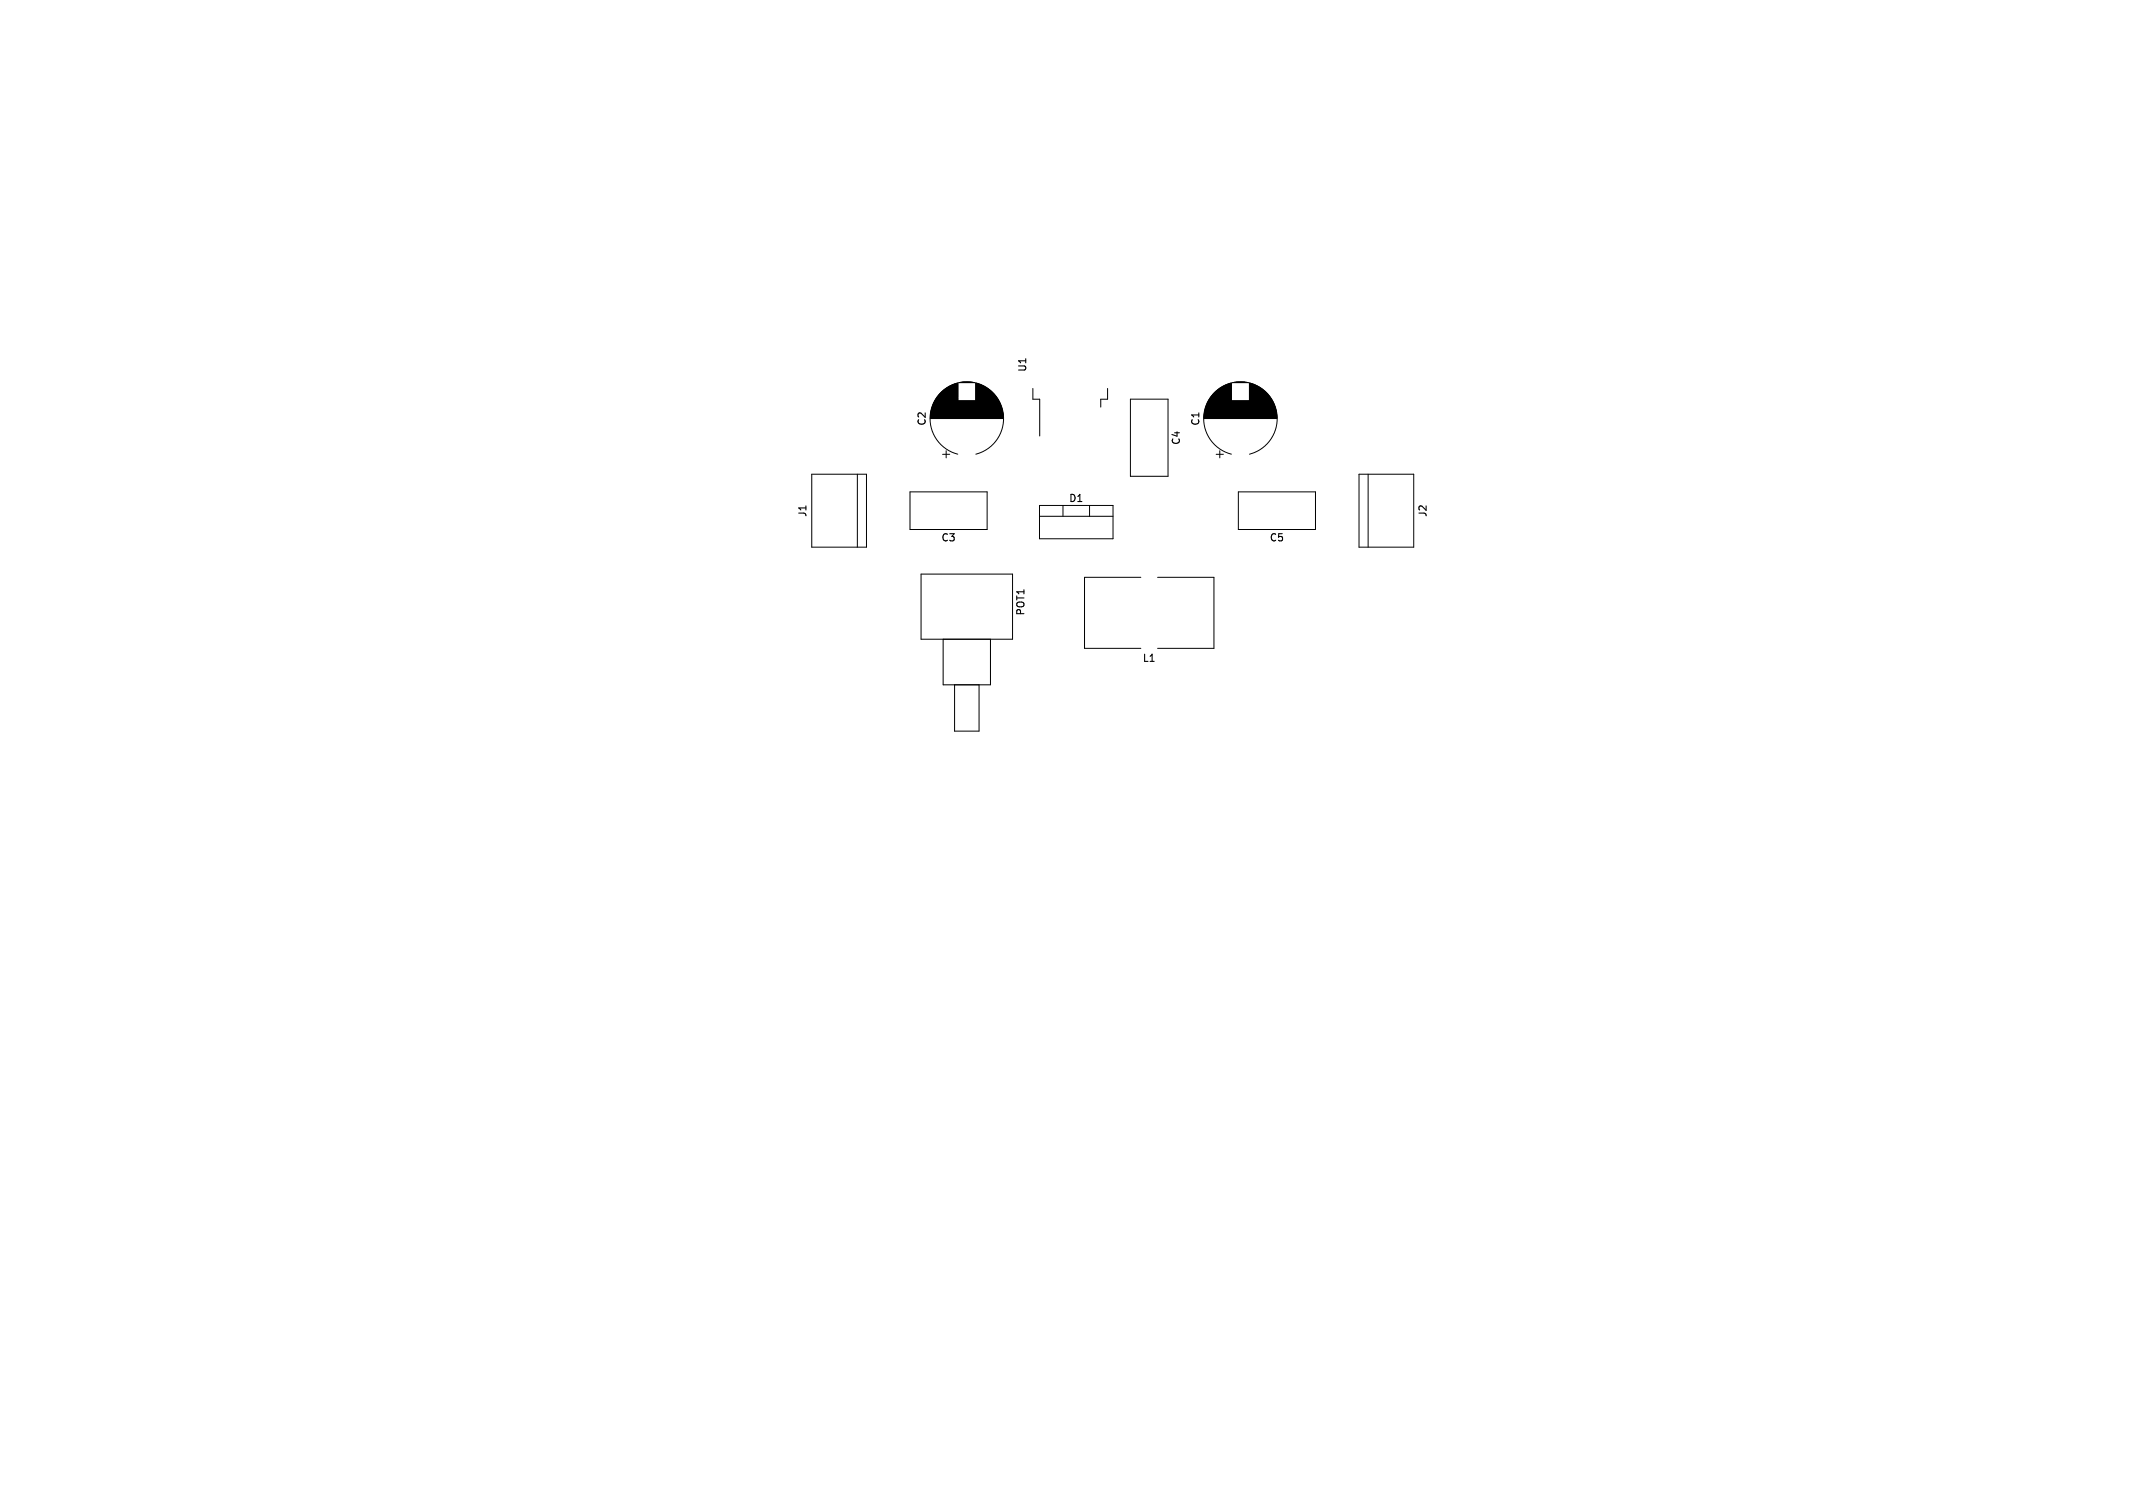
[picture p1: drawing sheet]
<svg xmlns="http://www.w3.org/2000/svg" width="297mm" height="210mm" viewBox="0 0 297 210" stroke-linecap="round" stroke-linejoin="round" font-family="sans-serif">
<defs><g id="words">
<g font-size="1.4">
<text x="143.1" y="51.9" transform="rotate(-90 143.1 51.9)">U1</text>
<text x="129.1" y="59.4" transform="rotate(-90 129.1 59.4)">C2</text>
<text x="167.2" y="59.4" transform="rotate(-90 167.2 59.4)">C1</text>
<text x="164.5" y="62" transform="rotate(-90 164.5 62)">C4</text>
<text x="148.8" y="70.1">D1</text>
<text x="112.4" y="72.1" transform="rotate(-90 112.4 72.1)">J1</text>
<text x="131" y="75.6">C3</text>
<text x="176.7" y="75.6">C5</text>
<text x="198.8" y="72.1" transform="rotate(-90 198.8 72.1)">J2</text>
<text x="142.8" y="85.8" transform="rotate(-90 142.8 85.8)">POT1</text>
<text x="159.1" y="92.3">L1</text>
</g>
</g></defs>
<g fill="none" stroke="#000" stroke-width=".14">
<path d="M129.5 58.3h10.2M129.5 58.2h10.2M129.5 58.1h10.2M129.5 58h10.2M129.6 57.9h10.1M129.6 57.8h10.1M129.6 57.7h10.1M129.6 57.6h10.1M129.6 57.6h10M129.6 57.5h10M129.6 57.4h10M129.6 57.3h10"/>
<path d="M129.6 57.2h10M129.7 57.2h9.9M129.7 57.1h9.9M129.7 57h9.8M129.7 56.9h9.8M129.7 56.8h9.8M129.8 56.8h9.7M129.8 56.7h9.7M129.8 56.7h9.6M129.8 56.6h9.6M129.9 56.5h9.5M129.9 56.4h9.5"/>
<path d="M129.9 56.4h9.4M129.9 56.3h9.4M130 56.2h9.3M130 56.2h9.2M130 56.1h9.2M130.1 56h9.1M130.1 56h9M130.1 55.9h9M130.2 55.8h8.9M130.2 55.8h3.2M130.2 55.7h3.2M130.3 55.6h3.1"/>
<path d="M130.3 55.5h3.1M130.4 55.5h3M130.4 55.4h3M130.5 55.4h2.9M130.5 55.3h2.9M130.5 55.2h2.9M130.6 55.2h2.8M130.6 55.1h2.8M130.7 55.1h2.7M130.7 55h2.7M130.8 55h2.6M130.8 54.9h2.6"/>
<path d="M130.9 54.8h2.5M131 54.7h2.4M131.1 54.6h2.3M131.2 54.5h2.2M131.3 54.4h2.1M131.4 54.4h2M131.4 54.3h2M131.5 54.3h1.9M131.5 54.2h1.9M131.6 54.2h1.8M131.7 54.1h1.7M131.8 54h1.6"/>
<path d="M131.9 54h1.5M132 53.9h1.4M132.1 53.8h1.3M132.2 53.8h1.2M132.3 53.8h1.1M132.3 53.7h1.1M132.4 53.7h1M132.5 53.6h.9M132.6 53.6h.8M132.7 53.6h.7M132.8 53.5h.6M132.9 53.5h.5"/>
<path d="M133 53.4h.4M133.1 53.4h.3M133.2 53.4h.2M133.6 53.3h2.1M133.8 53.2h1.7M134 53.2h1.2M135.9 55.6h3M135.9 55.8h3.1M135.9 55.7h3.1M135.9 55.6h3.1M135.9 55.5h3M135.9 55.4h2.9"/>
<path d="M135.9 55.3h2.9M135.9 55.3h2.8M135.9 55.2h2.8M135.9 55.2h2.7M135.9 55.1h2.7M135.9 55h2.6M135.9 54.9h2.5M135.9 54.8h2.5M135.9 54.8h2.4M135.9 54.7h2.4M135.9 54.7h2.3M135.9 54.6h2.3"/>
<path d="M135.9 54.6h2.2M135.9 54.5h2.2M135.9 54.5h2.1M135.9 54.4h2.1M135.9 54.4h2M135.9 54.3h1.9M135.9 54.2h1.8M135.9 54.2h1.7M135.9 54.1h1.7M135.9 54.1h1.6M135.9 54h1.6M135.9 54h1.5"/>
<path d="M135.9 54h1.4M135.9 53.9h1.4M135.9 53.9h1.3M135.9 53.8h1.2M135.9 53.8h1.1M135.9 53.7h1M135.9 53.7h.9M135.9 53.6h.8M135.9 53.6h.7M135.9 53.5h.6M135.9 53.5h.5M135.9 53.4h.3"/>
<path d="M135.9 53.4h.2M135.9 53.4h.1M143.8 54.1v1.5h1v5.1M154.2 54.1v1.5h-.9v1.1M157.4 55.6h5.2v10.7h-5.2zM167.6 58.3h10.2M167.6 58.2h10.2M167.6 58.1h10.2M167.6 58h10.2M167.7 57.9h10.1M167.7 57.8h10.1M167.7 57.7h10.1"/>
<path d="M167.7 57.6h10.1M167.7 57.6h10M167.7 57.5h10M167.7 57.4h10M167.7 57.3h10M167.7 57.2h10M167.8 57.2h9.9M167.8 57.1h9.9M167.8 57h9.8M167.8 56.9h9.8M167.8 56.8h9.8M167.9 56.8h9.7"/>
<path d="M167.9 56.7h9.7M167.9 56.7h9.6M167.9 56.6h9.6M168 56.5h9.5M168 56.4h9.5M168 56.4h9.4M168 56.3h9.4M168.1 56.2h9.3M168.1 56.2h9.2M168.1 56.1h9.2M168.2 56h9.1M168.2 56h9"/>
<path d="M168.2 55.9h9M168.3 55.8h8.9M168.3 55.8h3.2M168.3 55.7h3.2M168.4 55.6h3.1M168.4 55.5h3.1M168.5 55.5h3M168.5 55.4h3M168.6 55.4h2.9M168.6 55.3h2.9M168.6 55.2h2.9M168.7 55.2h2.8"/>
<path d="M168.7 55.1h2.8M168.8 55.1h2.7M168.8 55h2.7M168.9 55h2.6M168.9 54.9h2.6M169 54.8h2.5M169.1 54.7h2.4M169.2 54.6h2.3M169.3 54.5h2.2M169.4 54.4h2.1M169.5 54.4h2M169.5 54.3h2"/>
<path d="M169.6 54.3h1.9M169.6 54.2h1.9M169.7 54.2h1.8M169.8 54.1h1.7M169.9 54h1.6M170 54h1.5M170.1 53.9h1.4M170.2 53.8h1.3M170.3 53.8h1.2M170.4 53.8h1.1M170.4 53.7h1.1M170.5 53.7h1"/>
<path d="M170.6 53.6h.9M170.7 53.6h.8M170.8 53.6h.7M170.9 53.5h.6M171 53.5h.5M171.1 53.4h.4M171.2 53.4h.3M171.3 53.4h.2M171.7 53.3h2.1M171.9 53.2h1.7M172.1 53.2h1.2M174 55.6h3"/>
<path d="M174 55.8h3.1M174 55.7h3.1M174 55.6h3.1M174 55.5h3M174 55.4h2.9M174 55.3h2.9M174 55.3h2.8M174 55.2h2.8M174 55.2h2.7M174 55.1h2.7M174 55h2.6M174 54.9h2.5"/>
<path d="M174 54.8h2.5M174 54.8h2.4M174 54.7h2.4M174 54.7h2.3M174 54.6h2.3M174 54.6h2.2M174 54.5h2.2M174 54.5h2.1M174 54.4h2.1M174 54.4h2M174 54.3h1.9M174 54.2h1.8"/>
<path d="M174 54.2h1.7M174 54.1h1.7M174 54.1h1.6M174 54h1.6M174 54h1.5M174 54h1.4M174 53.9h1.4M174 53.9h1.3M174 53.8h1.2M174 53.8h1.1M174 53.7h1M174 53.7h.9"/>
<path d="M174 53.6h.8M174 53.6h.7M174 53.5h.6M174 53.5h.5M174 53.4h.3M174 53.4h.2M174 53.4h.1M113 66h7.6v10.2h-7.6zM119.4 66v10.2M126.7 68.5h10.8v5.2h-10.8zM128.2 80h12.8v9h-12.8zM131.2 63.3h1"/>
<path d="M131.7 62.8v1M133.4 63.3a5.1 5.1 0 0 1-3-7.9 5.1 5.1 0 0 1 8.4 0 5.1 5.1 0 0 1-2.9 7.9M144.7 70.4h10.3v4.6h-10.3zM144.7 71.9h10.3M148 70.4v1.5M151.7 70.4v1.5M169.3 63.3h1M169.8 62.8v1M171.5 63.3a5.1 5.1 0 0 1-3-7.9 5.1 5.1 0 0 1 8.4 0 5.1 5.1 0 0 1-2.9 7.9M172.4 68.5h10.8v5.2h-10.8zM189.2 66h7.6v10.2h-7.6zM190.5 66v10.2"/>
<path d="M131.3 89v6.4h6.6v-6.4M132.9 95.4v6.4h3.4v-6.4M158.9 80.4h-7.9v9.9h7.9M161.2 80.4h7.8v9.9h-7.8"/>
</g>
<use href="#words"/>
</svg>
